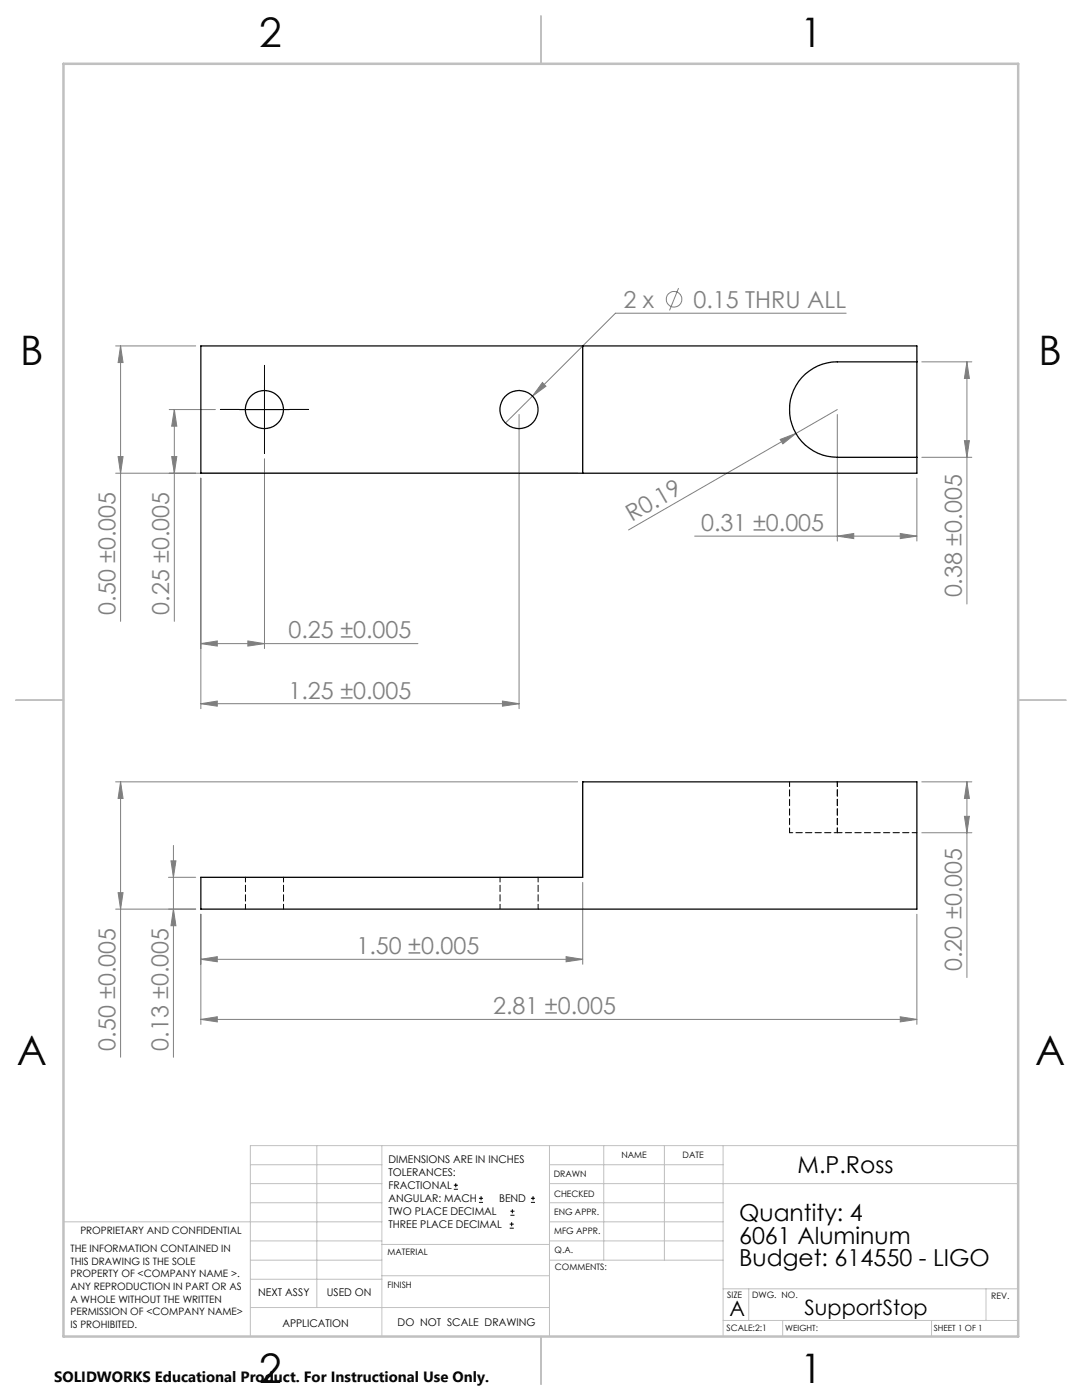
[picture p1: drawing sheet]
<svg xmlns="http://www.w3.org/2000/svg" width="216mm" height="279mm" viewBox="0 0 216 279" stroke-linecap="round" stroke-linejoin="round" font-family="sans-serif">
<defs><g id="words">
<g font-size="8.1">
<text x="51.7" y="9.3">2</text>
<text x="159.7" y="9.3">1</text>
<text x="4" y="72.8">B</text>
<text x="207.2" y="72.8">B</text>
<text x="3.3" y="212.5">A</text>
<text x="206.5" y="212.5">A</text>
<text x="51.7" y="276">2</text>
<text x="159.7" y="276">1</text>
</g>
<g font-size="4.7" fill="#808080">
<text x="124.4" y="61.4">2 x</text>
<text x="138.4" y="61.4">0.15 THRU ALL</text>
<text x="126.1" y="104.2" transform="rotate(-30 126.1 104.2)">R0.19</text>
<text x="139.9" y="106">0.31 ±0.005</text>
<text x="191.9" y="119.2" transform="rotate(-90 191.9 119.2)">0.38 ±0.005</text>
<text x="23.1" y="122.7" transform="rotate(-90 23.1 122.7)">0.50 ±0.005</text>
<text x="33.8" y="122.7" transform="rotate(-90 33.8 122.7)">0.25 ±0.005</text>
<text x="57.6" y="127.4">0.25 ±0.005</text>
<text x="57.6" y="139.4">1.25 ±0.005</text>
<text x="71.1" y="190.4">1.50 ±0.005</text>
<text x="191.9" y="193.8" transform="rotate(-90 191.9 193.8)">0.20 ±0.005</text>
<text x="98.4" y="202.4">2.81 ±0.005</text>
<text x="23.1" y="209.7" transform="rotate(-90 23.1 209.7)">0.50 ±0.005</text>
<text x="33.6" y="209.7" transform="rotate(-90 33.6 209.7)">0.13 ±0.005</text>
</g>
<g font-size="4.7">
<text x="159.1" y="234">M.P.Ross</text>
<text x="147.5" y="243.7">Quantity: 4</text>
<text x="147.5" y="248.2">6061 Aluminum</text>
<text x="147.5" y="252.7">Budget: 614550 - LIGO</text>
</g>
<g font-size="4.2">
<text x="145.6" y="262.7">A</text>
<text x="160.5" y="262.4">SupportStop</text>
</g>
<text font-size="3" x="10.8" y="275.7">SOLIDWORKS Educational Product. For Instructional Use Only.</text>
<g font-size="2.1">
<text x="77.5" y="232.2">DIMENSIONS ARE IN INCHES</text>
<text x="77.5" y="234.7">TOLERANCES:</text>
<text x="77.5" y="237.3">FRACTIONAL</text>
<text x="77.5" y="239.9">ANGULAR: MACH</text>
<text x="99.6" y="239.9">BEND</text>
<text x="77.5" y="242.5">TWO PLACE DECIMAL</text>
<text x="77.5" y="245.1">THREE PLACE DECIMAL</text>
<text x="51.5" y="258.7">NEXT ASSY</text>
<text x="65.2" y="258.6">USED ON</text>
<text x="56.3" y="264.8">APPLICATION</text>
<text x="79.3" y="264.6">DO NOT SCALE DRAWING</text>
</g>
<g font-size="2">
<text x="14.1" y="249.9">THE INFORMATION CONTAINED IN</text>
<text x="16" y="246.3">PROPRIETARY AND CONFIDENTIAL</text>
<text x="14.1" y="252.4">THIS DRAWING IS THE SOLE</text>
<text x="14.1" y="254.9">PROPERTY OF &lt;COMPANY NAME &gt;.</text>
<text x="14.1" y="257.4">ANY REPRODUCTION IN PART OR AS</text>
<text x="14.1" y="260">A WHOLE WITHOUT THE WRITTEN</text>
<text x="14.1" y="262.5">PERMISSION OF &lt;COMPANY NAME&gt;</text>
<text x="14.1" y="265">IS PROHIBITED.</text>
</g>
<g font-size="1.8">
<text x="124" y="231.1">NAME</text>
<text x="136.2" y="231.1">DATE</text>
<text x="110.5" y="234.8">DRAWN</text>
<text x="110.5" y="238.9">CHECKED</text>
<text x="110.6" y="242.5">ENG APPR.</text>
<text x="77.3" y="250.5">MATERIAL</text>
<text x="110.6" y="246.3">MFG APPR.</text>
<text x="110.7" y="250">Q.A.</text>
<text x="77.3" y="257">FINISH</text>
<text x="110.7" y="253.5">COMMENTS:</text>
<text x="145.1" y="259">SIZE</text>
<text x="150.1" y="259.1">DWG. NO.</text>
<text x="197.8" y="259.2">REV.</text>
<text x="145" y="265.7">SCALE:2:1</text>
</g>
<g font-size="1.7">
<text x="156.7" y="265.7">WEIGHT:</text>
<text x="186.3" y="265.7">SHEET 1 OF 1</text>
</g>
</g></defs>
<g fill="none" stroke="#808080" stroke-width=".2">
<path d="M135.4 57.5l-1.8 4.4M23.1 69h16M24.1 69v55M24.1 69l.5 3.4h-1zM106.3 79.1l-5.4 5.3M108.2 76.3l.7 .8-2.6 2zM168.8 62.5h-46l-16.5 16.6M183.9 72.2h10M192.9 72.2l.5 3.3h-1zM192.9 72.2v48.3M23.1 94.4h92.2M23.6 91.1h1l-.5 3.3z"/>
<path d="M33.8 81.7h9.2M34.3 91.1h1l-.5 3.3zM34.8 81.7l.5 3.4h-1zM34.8 81.7v42.3M40.1 95.4v46M52.8 91.5v37.9M103.6 82.7v58.7M155.7 87.7l3.1-1.2-2.6 2.1zM167.1 82.7v25.3M167.1 81.7l-41.7 24.1M183 95.4v12.6M183.9 91.3h10"/>
<path d="M192.4 87.9h1l-.5 3.4zM138.6 107h44.4M167.1 107l3.3-.5v1zM179.6 106.5l3.4 .5-3.4 .5zM40.1 128.4l3.3-.5v1zM40.1 128.4h43.3M49.5 127.9l3.3 .5-3.3 .5zM100.3 139.9l3.3 .5-3.3 .5zM23.1 156h92.2M24.1 156v55M24.1 156l.5 3.3h-1zM40.1 140.4l3.3-.5v1z"/>
<path d="M40.1 140.4h63.5M183.9 156h10M192.9 156l.5 3.3h-1zM192.9 156v39.1M23.6 178.2h1l-.5 3.2zM33.6 175.1h5.5M34.1 171.8h1l-.5 3.3zM34.6 168.7v42.3M116.3 176.1v16.3M183.9 166.2h10M192.4 162.9h1l-.5 3.3zM23.1 181.4h16"/>
<path d="M34.6 181.4l.5 3.3h-1zM40.1 191.5l3.3-.6v1zM40.1 182.5v21.9M40.1 191.5h76.2M113 190.9l3.3 .6-3.3 .4zM183 182.5v21.9M40.1 203.4l3.3-.5v1zM40.1 203.4h142.9M179.6 202.9l3.4 .5-3.4 .5z"/>
<circle cx="134.5" cy="59.7" r="1.56"/>
</g>
<g fill="none" stroke="#000" stroke-width=".2">
<path d="M52.8 76.7v10M47.8 81.7h9.9M90.6 237.3h.8M90.6 236.5h.8M90.9 236.1v.9M95.6 240h.8M95.6 239.1h.8M96 238.7v.8M105.9 240h.9M105.9 239.1h.9M106.4 238.7v.8M101.7 245.1h.8"/>
<path d="M101.7 244.3h.8M101.8 242.5h.9M101.8 241.7h.9M102.1 243.9v.8M102.2 241.3v.8"/>
</g>
<path d="M52.8 76.7v-3.8M47.8 81.7h-3.8M52.8 86.7v3.8M57.8 81.7h3.8" fill="none" stroke="#000" stroke-width=".2" stroke-dasharray="15.2 1.3 1.3 1.3"/>
<g fill="none" stroke="#c0c0c0" stroke-width=".2">
<path d="M50 232.4h26.2M50 236.2h26.2M63.2 228.6v32.3M76.2 228.6v38.1M109.6 228.6v38.1M109.6 232.4h34.7M109.6 236.2h93.6M120.5 228.6v22.9M132.6 228.6v22.9M144.3 228.6v38.1M203.2 228.6h-153.2v38.1M12.7 243.8h63.5"/>
<path d="M50 251.5h26.2M50 240h26.2M50 247.7h26.2M50 255.3h26.2M76.2 254.6h33.4M76.2 248.4h33.4M109.6 251.5h34.7M109.6 243.8h34.7M109.6 240h34.7M109.6 247.7h34.7M144.3 257.2h58.9M149.4 257.2v6.3"/>
<path d="M196.7 257.2v6.3M50 260.9h59.6M144.3 263.5h58.9M156.2 263.5v3.2M185.9 263.5v3.2"/>
</g>
<path d="M108 3.2v9.5M3.1 139.7h9.6M203.2 139.7h9.5M108 266.7v9.6" fill="none" stroke="#c0c0c0" stroke-width=".25"/>
<path d="M12.7 12.7h190.5v254h-190.5z" fill="none" stroke="#c0c0c0" stroke-width=".5"/>
<g fill="#808080">
<path d="M155.7 87.7l3.1-1.2-2.6 2.1z"/>
<path d="M40.1 128.4l3.3-.5v1zM49.5 127.9l3.3 .5-3.3 .5zM40.1 140.4l3.3-.5v1zM100.3 139.9l3.3 .5-3.3 .5zM108.2 76.3l-1.9 2.8 2.6-2zM167.1 107l3.3-.5v1zM179.6 106.5l3.4 .5-3.4 .5zM40.1 203.4l3.3-.5v1zM179.6 202.9l3.4 .5-3.4 .5zM40.1 191.5l3.3-.6v1zM113 190.9l3.3 .6-3.3 .4z"/>
<path d="M23.6 178.2h1l-.5 3.2zM24.1 156l.5 3.3h-1zM192.4 162.9h1l-.5 3.3zM192.9 156l.5 3.3h-1z"/>
<path d="M24.1 69l.5 3.4h-1zM23.6 91.1h1l-.5 3.3zM34.8 81.7l.5 3.4h-1zM34.3 91.1h1l-.5 3.3zM192.9 72.2l.5 3.3h-1zM192.4 87.9h1l-.5 3.4zM34.1 171.8h1l-.5 3.3zM34.6 181.4l.5 3.3h-1z"/>
</g>
<g fill="none" stroke="#000" stroke-width=".25">
<path d="M40.1 69h142.9v25.4h-142.9zM116.3 69v25.4M183 72.2h-15.9a9.5 9.5 0 0 0-9.5 9.5 9.5 9.5 0 0 0 9.5 9.6h15.9M40.1 175.1h76.2v-19.1h66.7v25.4h-142.9z"/>
<circle cx="52.8" cy="81.7" r="3.8"/>
<circle cx="103.6" cy="81.7" r="3.8"/>
</g>
<path d="M157.6 156v10.2M49 175.1v6.3M99.8 175.1v6.3M167.1 166.2v-10.2M167.1 166.2h15.9M56.6 181.4v-6.3M107.4 181.4v-6.3" fill="none" stroke="#000" stroke-width=".2" stroke-dasharray="1.3 .6" stroke-dashoffset=".3"/>
<path d="M157.6 166.2h9.5" fill="none" stroke="#000" stroke-width=".2" stroke-dasharray="1.3 .6" stroke-dashoffset=".6"/>
<use href="#words"/>
</svg>
